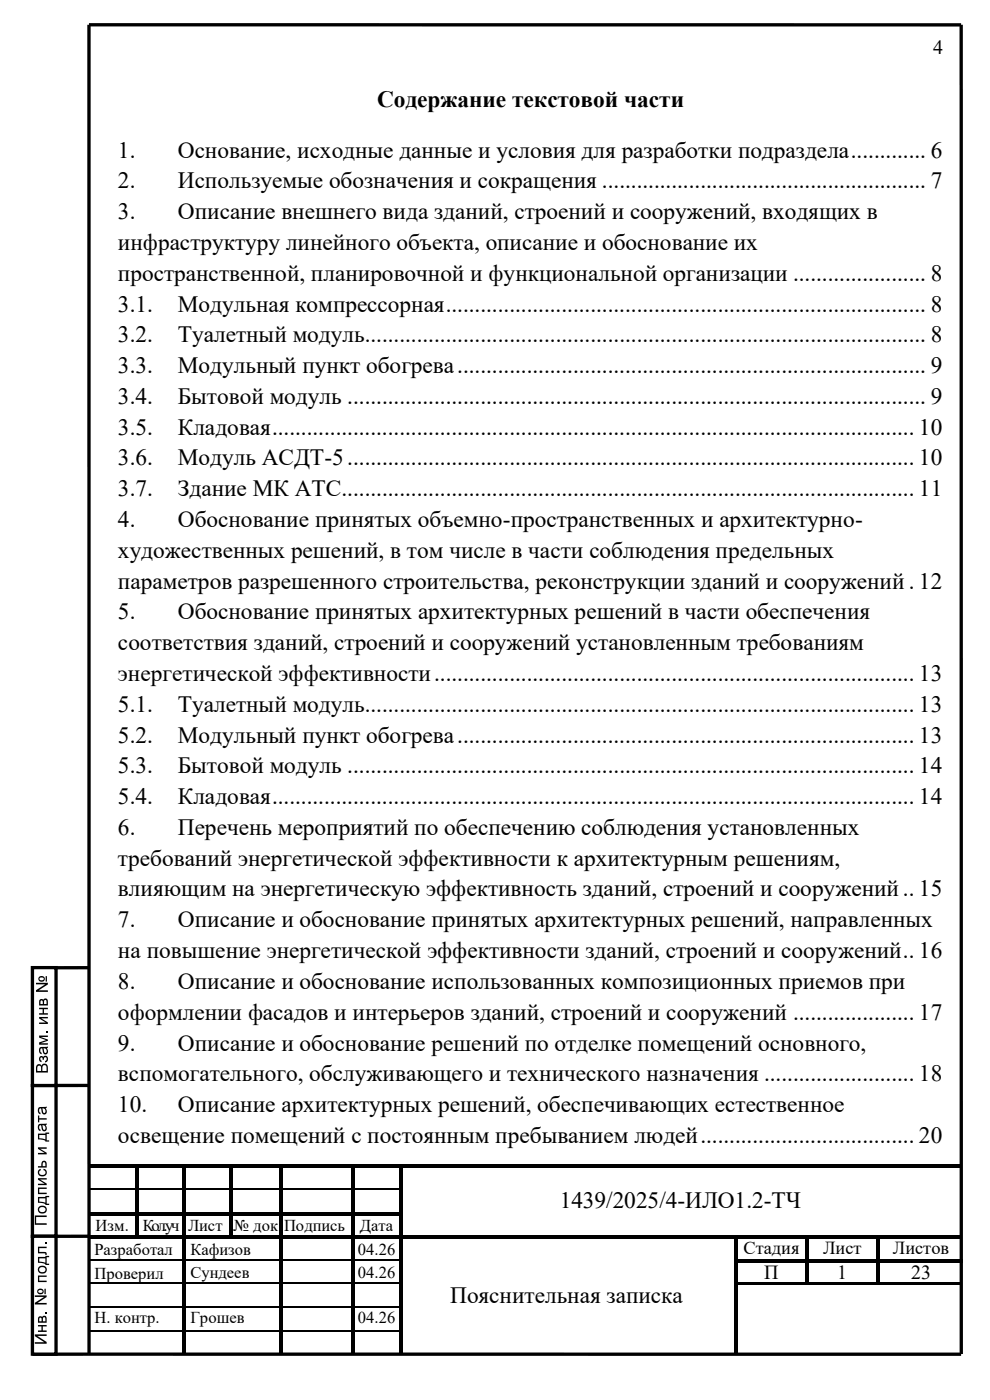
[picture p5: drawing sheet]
<svg xmlns="http://www.w3.org/2000/svg" width="210mm" height="297mm" viewBox="0 0 210 297" stroke-linecap="round" stroke-linejoin="round" font-family="sans-serif">
<defs><g id="words">
<g font-size="5">
<text x="80" y="22.7">Содержание текстовой части</text>
<text x="25" y="33.5">1.</text>
<text x="37.7" y="33.5">Основание, исходные данные и условия для разработки подраздела............. 6</text>
<text x="25" y="40">2.</text>
<text x="37.7" y="40">Используемые обозначения и сокращения ........................................................ 7</text>
<text x="25" y="46.5">3.</text>
<text x="37.7" y="46.5">Описание внешнего вида зданий, строений и сооружений, входящих в</text>
<text x="25" y="53.1">инфраструктуру линейного объекта, описание и обоснование их</text>
<text x="25" y="59.6">пространственной, планировочной и функциональной организации ....................... 8</text>
<text x="25" y="66.1">3.1.</text>
<text x="37.7" y="66.1">Модульная компрессорная................................................................................... 8</text>
<text x="25" y="72.6">3.2.</text>
<text x="37.7" y="72.6">Туалетный модуль................................................................................................. 8</text>
<text x="25" y="79.2">3.3.</text>
<text x="37.7" y="79.2">Модульный пункт обогрева................................................................................. 9</text>
<text x="25" y="85.7">3.4.</text>
<text x="37.7" y="85.7">Бытовой модуль .................................................................................................... 9</text>
<text x="25" y="92.2">3.5.</text>
<text x="37.7" y="92.2">Кладовая............................................................................................................... 10</text>
<text x="25" y="98.7">3.6.</text>
<text x="37.7" y="98.7">Модуль АСДТ-5.................................................................................................. 10</text>
<text x="25" y="105.3">3.7.</text>
<text x="37.7" y="105.3">Здание МК АТС................................................................................................... 11</text>
<text x="25" y="111.8">4.</text>
<text x="37.7" y="111.8">Обоснование принятых объемно-пространственных и архитектурно-</text>
<text x="25" y="118.3">художественных решений, в том числе в части соблюдения предельных</text>
<text x="25" y="124.9">параметров разрешенного строительства, реконструкции зданий и сооружений . 12</text>
<text x="25" y="131.4">5.</text>
<text x="37.7" y="131.4">Обоснование принятых архитектурных решений в части обеспечения</text>
<text x="25" y="137.9">соответствия зданий, строений и сооружений установленным требованиям</text>
<text x="25" y="144.5">энергетической эффективности................................................................................... 13</text>
<text x="25" y="151">5.1.</text>
<text x="37.7" y="151">Туалетный модуль............................................................................................... 13</text>
<text x="25" y="157.5">5.2.</text>
<text x="37.7" y="157.5">Модульный пункт обогрева............................................................................... 13</text>
<text x="25" y="164.1">5.3.</text>
<text x="37.7" y="164.1">Бытовой модуль .................................................................................................. 14</text>
<text x="25" y="170.6">5.4.</text>
<text x="37.7" y="170.6">Кладовая............................................................................................................... 14</text>
<text x="25" y="177.1">6.</text>
<text x="37.7" y="177.1">Перечень мероприятий по обеспечению соблюдения установленных</text>
<text x="25" y="183.7">требований энергетической эффективности к архитектурным решениям,</text>
<text x="25" y="190.2">влияющим на энергетическую эффективность зданий, строений и сооружений.. 15</text>
<text x="25" y="196.7">7.</text>
<text x="37.7" y="196.7">Описание и обоснование принятых архитектурных решений, направленных</text>
<text x="25" y="203.3">на повышение энергетической эффективности зданий, строений и сооружений.. 16</text>
<text x="25" y="209.8">8.</text>
<text x="37.7" y="209.8">Описание и обоснование использованных композиционных приемов при</text>
<text x="25" y="216.3">оформлении фасадов и интерьеров зданий, строений и сооружений ..................... 17</text>
<text x="25" y="222.9">9.</text>
<text x="37.7" y="222.9">Описание и обоснование решений по отделке помещений основного,</text>
<text x="25" y="229.4">вспомогательного, обслуживающего и технического назначения .......................... 18</text>
<text x="25" y="235.9">10.</text>
<text x="37.7" y="235.9">Описание архитектурных решений, обеспечивающих естественное</text>
<text x="25" y="242.5">освещение помещений с постоянным пребыванием людей..................................... 20</text>
<text x="118.7" y="256.3">1439/2025/4-ИЛО1.2-ТЧ</text>
<text x="95.5" y="276.3">Пояснительная записка</text>
</g>
<g font-size="4.2">
<text x="197.9" y="11.5">4</text>
<text x="162.1" y="271.4">П</text>
<text x="177.6" y="271.4">1</text>
<text x="193.3" y="271.4">23</text>
</g>
<g font-size="3.9">
<text x="157.7" y="266.1">Стадия</text>
<text x="174.6" y="266.1">Лист</text>
<text x="189.4" y="266.1">Листов</text>
</g>
<g font-size="3.5">
<text x="20.3" y="261.2">Изм.</text>
<text x="30.3" y="261.2">Кол.уч</text>
<text x="39.9" y="261.2">Лист</text>
<text x="49.5" y="261.2">№ док</text>
<text x="60.2" y="261.2">Подпись</text>
<text x="76.3" y="261.2">Дата</text>
<text x="20" y="266.3">Разработал</text>
<text x="40.4" y="266.3">Кафизов</text>
<text x="75.9" y="266.2">04.26</text>
<text x="20" y="271.3">Проверил</text>
<text x="40.4" y="271.2">Сундеев</text>
<text x="75.9" y="271.2">04.26</text>
<text x="20" y="280.8">Н. контр.</text>
<text x="40.4" y="280.8">Грошев</text>
<text x="75.9" y="280.7">04.26</text>
</g>
</g></defs>
<g fill="#000">
<path d="M19 247.1h9.6v.7h-9.6z" fill-rule="evenodd"/>
<path d="M19 257.1h9.6v.7h-9.6z" fill-rule="evenodd"/>
<path d="M28.6 247.8l.8 .1z" fill-rule="evenodd"/>
<path d="M28.6 247.1h.8v.7h-.8z" fill-rule="evenodd"/>
<path d="M28.6 247.9h.8v4.2h-.8z" fill-rule="evenodd"/>
<path d="M28.6 252.1h.8v.8h-.8z" fill-rule="evenodd"/>
<path d="M28.6 252.9h.8v4.2h-.8z" fill-rule="evenodd"/>
<path d="M28.6 257.1h.8v.8h-.8z" fill-rule="evenodd"/>
<path d="M29.4 247.1h9.3v.7h-9.3z" fill-rule="evenodd"/>
<path d="M29.4 257.1h9.3v.7h-9.3z" fill-rule="evenodd"/>
<path d="M38.7 247.8l.7 .1z" fill-rule="evenodd"/>
<path d="M38.7 247.1h.7v.7h-.7z" fill-rule="evenodd"/>
<path d="M38.7 247.9h.7v4.2h-.7z" fill-rule="evenodd"/>
<path d="M38.7 252.1h.7v.8h-.7z" fill-rule="evenodd"/>
<path d="M38.7 252.9h.7v4.2h-.7z" fill-rule="evenodd"/>
<path d="M38.7 257.1h.7v.8h-.7z" fill-rule="evenodd"/>
<path d="M39.4 247.1h9.2v.7h-9.2z" fill-rule="evenodd"/>
<path d="M39.4 257.1h9.2v.7h-9.2z" fill-rule="evenodd"/>
<path d="M48.6 247.8l.8 .1z" fill-rule="evenodd"/>
<path d="M48.6 247.1h.8v.7h-.8z" fill-rule="evenodd"/>
<path d="M48.6 247.9h.8v4.2h-.8z" fill-rule="evenodd"/>
<path d="M48.6 252.1h.8v.8h-.8z" fill-rule="evenodd"/>
<path d="M48.6 252.9h.8v4.2h-.8z" fill-rule="evenodd"/>
<path d="M48.6 257.1h.8v.8h-.8z" fill-rule="evenodd"/>
<path d="M49.4 247.1h9.7v.7h-9.7z" fill-rule="evenodd"/>
<path d="M49.4 257.1h9.7v.7h-9.7z" fill-rule="evenodd"/>
<path d="M59.1 247.8l.8 .1z" fill-rule="evenodd"/>
<path d="M59.1 247.1h.8v.7h-.8z" fill-rule="evenodd"/>
<path d="M59.1 247.9h.8v4.2h-.8z" fill-rule="evenodd"/>
<path d="M59.1 252.1h.8v.8h-.8z" fill-rule="evenodd"/>
<path d="M59.1 252.9h.8v4.2h-.8z" fill-rule="evenodd"/>
<path d="M59.1 257.1h.8v.8h-.8z" fill-rule="evenodd"/>
<path d="M59.9 247.1h14.5v.7h-14.5z" fill-rule="evenodd"/>
<path d="M59.9 257.1h14.5v.7h-14.5z" fill-rule="evenodd"/>
<path d="M74.4 247.8l.8 .1z" fill-rule="evenodd"/>
<path d="M74.4 247.1h.8v.7h-.8z" fill-rule="evenodd"/>
<path d="M74.4 247.9h.8v4.2h-.8z" fill-rule="evenodd"/>
<path d="M74.4 252.1h.8v.8h-.8z" fill-rule="evenodd"/>
<path d="M74.4 252.9h.8v4.2h-.8z" fill-rule="evenodd"/>
<path d="M74.4 257.1h.8v.8h-.8z" fill-rule="evenodd"/>
<path d="M75.2 247.1h9.4v.7h-9.4z" fill-rule="evenodd"/>
<path d="M75.2 257.1h9.4v.7h-9.4z" fill-rule="evenodd"/>
<path d="M84.6 247.8l.8 .1z" fill-rule="evenodd"/>
<path d="M84.6 247.1h.8v.7h-.8z" fill-rule="evenodd"/>
<path d="M84.6 247.9h.8v4.2h-.8z" fill-rule="evenodd"/>
<path d="M84.6 252.1h.8v.8h-.8z" fill-rule="evenodd"/>
<path d="M84.6 252.9h.8v4.2h-.8z" fill-rule="evenodd"/>
<path d="M84.6 257.1h.8v.8h-.8z" fill-rule="evenodd"/>
<path d="M85.4 247.1h118.7v.7h-118.7z" fill-rule="evenodd"/>
<path d="M19 262.1h9.6v.7h-9.6z" fill-rule="evenodd"/>
<path d="M28.6 257.9h.8v4.2h-.8z" fill-rule="evenodd"/>
<path d="M28.6 262.1h.8v.7h-.8z" fill-rule="evenodd"/>
<path d="M29.4 262.1h9.3v.7h-9.3z" fill-rule="evenodd"/>
<path d="M38.7 257.9h.7v4.2h-.7z" fill-rule="evenodd"/>
<path d="M38.7 262.1h.7v.8h-.7z" fill-rule="evenodd"/>
<path d="M38.7 262.9h.7v4.2h-.7z" fill-rule="evenodd"/>
<path d="M38.7 267.1h.7v.8h-.7z" fill-rule="evenodd"/>
<path d="M38.7 267.9h.7v4.2h-.7z" fill-rule="evenodd"/>
<path d="M38.7 272.1h.7v.6h-.7z" fill-rule="evenodd"/>
<path d="M38.7 272.7h.7v4.4h-.7z" fill-rule="evenodd"/>
<path d="M38.7 277.1h.7v.3h-.7z" fill-rule="evenodd"/>
<path d="M39.4 262.1h9.2v.7h-9.2z" fill-rule="evenodd"/>
<path d="M48.6 257.9h.8v4.2h-.8z" fill-rule="evenodd"/>
<path d="M48.6 262.1h.8v.7h-.8z" fill-rule="evenodd"/>
<path d="M49.4 262.1h9.7v.7h-9.7z" fill-rule="evenodd"/>
<path d="M59.1 257.9h.8v4.2h-.8z" fill-rule="evenodd"/>
<path d="M59.1 262.1h.8v.8h-.8z" fill-rule="evenodd"/>
<path d="M59.1 262.9h.8v4.2h-.8z" fill-rule="evenodd"/>
<path d="M59.1 267.1h.8v.8h-.8z" fill-rule="evenodd"/>
<path d="M59.1 267.9h.8v4.2h-.8z" fill-rule="evenodd"/>
<path d="M59.1 272.1h.8v.6h-.8z" fill-rule="evenodd"/>
<path d="M59.1 272.7h.8v4.4h-.8z" fill-rule="evenodd"/>
<path d="M59.1 277.1h.8v.3h-.8z" fill-rule="evenodd"/>
<path d="M59.9 262.1h14.5v.7h-14.5z" fill-rule="evenodd"/>
<path d="M74.4 257.9h.8v4.2h-.8z" fill-rule="evenodd"/>
<path d="M74.4 262.1h.8v.8h-.8z" fill-rule="evenodd"/>
<path d="M74.4 262.9h.8v4.2h-.8z" fill-rule="evenodd"/>
<path d="M74.4 267.1h.8v.8h-.8z" fill-rule="evenodd"/>
<path d="M74.4 267.9h.8v4.2h-.8z" fill-rule="evenodd"/>
<path d="M74.4 272.1h.8v.6h-.8z" fill-rule="evenodd"/>
<path d="M74.4 272.7h.8v4.4h-.8z" fill-rule="evenodd"/>
<path d="M74.4 277.1h.8v.3h-.8z" fill-rule="evenodd"/>
<path d="M75.2 262.1h9.4v.7h-9.4z" fill-rule="evenodd"/>
<path d="M84.6 257.9h.8v4.2h-.8z" fill-rule="evenodd"/>
<path d="M84.6 262.1h.8v.8h-.8z" fill-rule="evenodd"/>
<path d="M84.6 262.9h.8v4.2h-.8z" fill-rule="evenodd"/>
<path d="M84.6 267.1h.8v.8h-.8z" fill-rule="evenodd"/>
<path d="M84.6 267.9h.8v4.2h-.8z" fill-rule="evenodd"/>
<path d="M84.6 272.1h.8v.6h-.8z" fill-rule="evenodd"/>
<path d="M84.6 272.7h.8v4.4h-.8z" fill-rule="evenodd"/>
<path d="M84.6 277.1h.8v.3h-.8z" fill-rule="evenodd"/>
<path d="M85.4 262.1h70.4v.7h-70.4z" fill-rule="evenodd"/>
<path d="M155.8 262.8l.8 .1z" fill-rule="evenodd"/>
<path d="M155.8 262.1h.8v.7h-.8z" fill-rule="evenodd"/>
<path d="M155.8 262.9h.8v4.2h-.8z" fill-rule="evenodd"/>
<path d="M155.8 267.1h.8v.8h-.8z" fill-rule="evenodd"/>
<path d="M155.8 267.9h.8v4.2h-.8z" fill-rule="evenodd"/>
<path d="M155.8 272.1h.8v.6h-.8z" fill-rule="evenodd"/>
<path d="M155.8 272.7h.8v4.4h-.8z" fill-rule="evenodd"/>
<path d="M155.8 277.1h.8v.3h-.8z" fill-rule="evenodd"/>
<path d="M156.6 262.1h14.3v.7h-14.3z" fill-rule="evenodd"/>
<path d="M156.6 267.1h14.3v.8h-14.3z" fill-rule="evenodd"/>
<path d="M156.6 272.1h14.3v.5h-14.3z" fill-rule="evenodd"/>
<path d="M170.9 262.8l.7 .1z" fill-rule="evenodd"/>
<path d="M170.9 262.1h.7v.7h-.7z" fill-rule="evenodd"/>
<path d="M170.9 262.9h.7v4.2h-.7z" fill-rule="evenodd"/>
<path d="M170.9 267.1h.7v.8h-.7z" fill-rule="evenodd"/>
<path d="M170.9 267.9h.7v4.2h-.7z" fill-rule="evenodd"/>
<path d="M170.9 272.1h.5v.5h-.5z" fill-rule="evenodd"/>
<path d="M171.4 272.1h14.4v.5h-14.4z" fill-rule="evenodd"/>
<path d="M171.6 262.1h14.2v.7h-14.2z" fill-rule="evenodd"/>
<path d="M171.6 267.1h14.2v.8h-14.2z" fill-rule="evenodd"/>
<path d="M185.8 262.8l.8 .1z" fill-rule="evenodd"/>
<path d="M185.8 262.1h.8v.7h-.8z" fill-rule="evenodd"/>
<path d="M185.8 262.9h.8v4.2h-.8z" fill-rule="evenodd"/>
<path d="M185.8 267.1h.8v.8h-.8z" fill-rule="evenodd"/>
<path d="M185.8 267.9h.8v4.2h-.8z" fill-rule="evenodd"/>
<path d="M185.8 272.1h.5v.5h-.5z" fill-rule="evenodd"/>
<path d="M186.3 272.1h17.8v.5h-17.8z" fill-rule="evenodd"/>
<path d="M186.6 262.1h17.5v.7h-17.5z" fill-rule="evenodd"/>
<path d="M186.6 267.1h17.6v.8h-17.6z" fill-rule="evenodd"/>
<path d="M38.7 277.4h.7v4.8h-.7z" fill-rule="evenodd"/>
<path d="M38.7 282.2h.7v.2h-.7z" fill-rule="evenodd"/>
<path d="M38.7 282.4h.7v4.7h-.7z" fill-rule="evenodd"/>
<path d="M59.1 277.4h.8v4.8h-.8z" fill-rule="evenodd"/>
<path d="M59.1 282.2h.8v.2h-.8z" fill-rule="evenodd"/>
<path d="M59.1 282.4h.8v4.7h-.8z" fill-rule="evenodd"/>
<path d="M74.4 277.4h.8v4.8h-.8z" fill-rule="evenodd"/>
<path d="M74.4 282.2h.8v.2h-.8z" fill-rule="evenodd"/>
<path d="M74.4 282.4h.8v4.7h-.8z" fill-rule="evenodd"/>
<path d="M84.6 277.4h.8v4.8h-.8z" fill-rule="evenodd"/>
<path d="M84.6 282.2h.8v.2h-.8z" fill-rule="evenodd"/>
<path d="M84.6 282.4h.8v4.7h-.8z" fill-rule="evenodd"/>
<path d="M155.8 277.4h.8v4.8h-.8z" fill-rule="evenodd"/>
<path d="M155.8 282.2h.8v.2h-.8z" fill-rule="evenodd"/>
<path d="M155.8 282.4h.8v4.7h-.8z" fill-rule="evenodd"/>
</g>
<g fill="none" stroke="#000" stroke-width=".25">
<path d="M19 252.2h9.6M29.4 252.2h9.3M39.4 252.2h9.2M49.4 252.2h9.7M59.9 252.2h14.5M75.2 252.2h9.4M19 267.2h19.7M19 272.2h19.7M19 277.2h19.7M39.4 267.2h19.7M39.4 272.2h19.7M39.4 277.2h19.7"/>
<path d="M59.9 267.2h14.5M59.9 272.2h14.5M59.9 277.2h14.5M75.2 267.2h9.4M75.2 272.2h9.4M75.2 277.2h9.4M19 282.3h19.7M39.4 282.3h19.7M59.9 282.3h14.5M75.2 282.3h9.4"/>
</g>
<path d="M203.9 5.3h-185v281.9M203.9 5.3v281.9M18.9 205.3h-12M18.9 230.3h-12M18.9 262.3h-12M6.9 287.3h197" fill="none" stroke="#000" stroke-width=".71" stroke-linecap="butt"/>
<path d="M6.9 230.3h5v32h-5z" fill-rule="evenodd" fill="#fff"/>
<path d="M6.9 230.3h5v32h-5z" fill="none" stroke="#000" stroke-width=".71"/>
<g fill="#000">
<path d="M8.1 236.7h.2v.5h1.6v.3h-1.6v.6h-.2zM7.4 257.9h2.5v.3h-2.2v1.3h2.2v.3h-2.5zM8.1 251.9h1.8v.3h-1.6v.8h1.6v.3h-1.8zM8.1 249.9h1.8v.3h-1.4l1.4 .9v.3h-1.8v-.3h1.4l-1.4-.8zM8.1 243.4h1.8v.3h-1.4l1.4 .9v.3h-1.8v-.3h1.4l-1.4-.9zM8.2 248.2l.4-.2 .1 .3a.57 .57 0 0 0-.3 .8 .57 .57 0 0 0 .9 .1 .5 .5 0 0 0 .4-.5 .5 .5 0 0 0-.5-.4v-.3a.86 .86 0 0 1 .7 1.1 .86 .86 0 0 1-1.3 .4 .84 .84 0 0 1-.4-1.3z"/>
<path d="M8.2 238.5l1.7-.2v.3l-.2 .1a.68 .68 0 0 1 .3 .9 .68 .68 0 0 1-.9 .3l-.4-1.2a.49 .49 0 0 0-.4 .4 .49 .49 0 0 0 .3 .6v.3a.89 .89 0 0 1-.4-1.5zM9 238.7l.3 1a.51 .51 0 0 0 .3-.7 .51 .51 0 0 0-.6-.3z"/>
<path d="M8.2 235l1.7-.2v.3h-.2a.68 .68 0 0 1 .3 .9 .68 .68 0 0 1-.9 .3l-.4-1.2a.49 .49 0 0 0-.4 .5 .49 .49 0 0 0 .3 .5v.3a.89 .89 0 0 1-.4-1.4zM9 235.1l.3 1a.51 .51 0 0 0 .3-.6 .51 .51 0 0 0-.6-.4z"/>
<path d="M8.1 253.9h1.5v-.2h.8v.3h-.5v1.4h.5v.2h-.8a1.05 1.05 0 0 0-1.3-.4h-.2zM8.3 254.2v.7l1.3 .3v-1z"/>
<path d="M8.9 246.4a.57 .57 0 0 1 .7-.1 .57 .57 0 0 1 .3 .6v.8h-1.8v-.3h.7zM9.1 246.6l-.1 .8h.6v-.7l-.3-.2z"/>
<path d="M8.1 240.5h1.5v-.2h.8v.2h-.5v1.4h.5v.3h-.8a1.08 1.08 0 0 0-1.3-.5h-.2zM8.3 240.8v.7l1.3 .2v-.9z"/>
<path d="M8.3 256a.92 .92 0 0 1 1.3 0 .92 .92 0 0 1 0 1.3 .92 .92 0 0 1-1.3 0 .92 .92 0 0 1 0-1.3zM8.4 256.3a.62 .62 0 0 0 .6 .9 .62 .62 0 0 0 .6-.9 .85 .85 0 0 0-1.2 0z"/>
</g>
<path d="M6.9 205.3h5v25h-5z" fill-rule="evenodd" fill="#fff"/>
<path d="M6.9 205.3h5v25h-5z" fill="none" stroke="#000" stroke-width=".71"/>
<g fill="#000">
<path d="M8.3 215.7h1.9v.3h-1.4l1.4 .9v.3h-1.9v-.3h1.4l-1.4-.8zM8.3 213.8h1.9v.3h-.9v.9h.9v.3h-1.9v-.3h.7v-.9h-.7zM9.8 218.8h.4v.3h-.4zM8.3 219.7h1.9v.3h-1.5l1.5 .5v.3l-1.6 .5h1.6v.3h-1.9v-.4l1.5-.5-1.5-.6zM8.4 224.2a.44 .44 0 0 1 .8 0 .64 .64 0 0 1 .9 0 .64 .64 0 0 1-.1 1l-.4 .2-.1-.3a.38 .38 0 0 0 .4-.5 .38 .38 0 0 0-.5-.2l-.1 .4h-.3v-.3a.29 .29 0 0 0-.4-.1 .29 .29 0 0 0 0 .5l.2 .1v.3a.71 .71 0 0 1-.4-1.1z"/>
<path d="M7.6 208.5h2.6v.4l-2 1.2h2v.3h-2.6v-.3l2-1.3h-2zM8.3 207.2a.68 .68 0 0 1 1.1 .1 .68 .68 0 0 1-.2 1 .68 .68 0 0 1-1-.4l-.1-.4zM8.4 207.5a.41 .41 0 0 0 .4 .5 .41 .41 0 0 0 .4-.5l-.4-.1zM9.7 207.1h.3v1.2h-.3z"/>
<path d="M8.4 212.1a.51 .51 0 0 1 .8 0 .52 .52 0 0 1 .6-.2 .52 .52 0 0 1 .4 .6v.8h-1.9zM8.7 212.3l-.1 .7h.5v-.3a.31 .31 0 0 0-.1-.3 .31 .31 0 0 0-.3-.1zM9.5 212.2l-.2 .8h.6v-.4a.3 .3 0 0 0-.1-.4 .3 .3 0 0 0-.3 0z"/>
<path d="M8.5 222.2l1.7-.2v.3l-.3 .1a.68 .68 0 0 1 .3 .9 .68 .68 0 0 1-.9 .3l-.3-1.2-.4 .2a.53 .53 0 0 0 .2 .7v.4a.93 .93 0 0 1-.3-1.5zM9.2 222.4l.3 1a.51 .51 0 0 0 .4-.7 .51 .51 0 0 0-.7-.3z"/>
<path d="M7.8 226a.6 .6 0 0 1 1 .1 .71 .71 0 0 1 .9-.4 .71 .71 0 0 1 .5 .9v.9h-2.6v-1.1zM8 226.2l-.1 1h.8v-.5a.43 .43 0 0 0-.2-.6 .43 .43 0 0 0-.5 .1zM9.2 226.1l-.2 1.1h.9v-.6a.47 .47 0 0 0-.2-.5 .47 .47 0 0 0-.5 0z"/>
</g>
<path d="M6.9 262.3h5v25h-5z" fill-rule="evenodd" fill="#fff"/>
<path d="M6.9 262.3h5v25h-5z" fill="none" stroke="#000" stroke-width=".71"/>
<g fill="#000">
<path d="M8.1 270.6h1.8v.3h-1.6v.8h1.6v.3h-1.8zM8.1 264.5h1.8v.3h-1.6v.8l1.4 .1 .2 .6h-.3l-.1-.4h-1.4zM9.6 278.3h.3v.4h-.3zM9.6 263.6h.3v.3h-.3zM7.4 283.1h2.5v.3h-2l2 1.3v.4h-2.5v-.4h2l-2-1.2zM8.1 281.1h1.8v.3h-.8v.9h.8v.3h-1.8v-.3h.7v-.9h-.7z"/>
<path d="M7.4 274.8h2.5v.4l-1.9 1.2h1.9v.3h-2.5v-.3l1.9-1.3h-1.9zM8.1 273.5a.69 .69 0 0 1 1.1 .2 .69 .69 0 0 1-.5 1 .69 .69 0 0 1-.8-.7zM8.2 273.8a.38 .38 0 0 0 .4 .5 .38 .38 0 0 0 .3-.5zM9.4 273.4h.3v1.2h-.3z"/>
<path d="M8.1 266.7h1.5v-.3h.8v.3h-.5v1.4h.5v.3h-.8v-.2l-.4-.2-1.1-.1zM8.3 267v.7l1.3 .2v-.9z"/>
<path d="M8.3 268.7a.93 .93 0 0 1 1.3 0 .93 .93 0 0 1 0 1.4 .92 .92 0 0 1-1.3-.1 .92 .92 0 0 1 0-1.3zM8.4 269a.61 .61 0 0 0 .6 .9 .61 .61 0 0 0 .5-.9l-.1-.1a.86 .86 0 0 0-1 .1z"/>
<path d="M8.2 279.4a.51 .51 0 0 1 .7 0 .52 .52 0 0 1 .7-.2 .52 .52 0 0 1 .3 .6v.8h-1.8zM8.4 279.6l-.1 .7h.5v-.3a.3 .3 0 0 0 0-.4 .3 .3 0 0 0-.4 0zM9.2 279.5l-.1 .8h.5v-.4a.3 .3 0 0 0 0-.4 .3 .3 0 0 0-.4 0z"/>
</g>
<path d="M178.9 288.3h20v4h-20z" fill="none" stroke="#fff" stroke-width=".21"/>
<use href="#words"/>
</svg>
